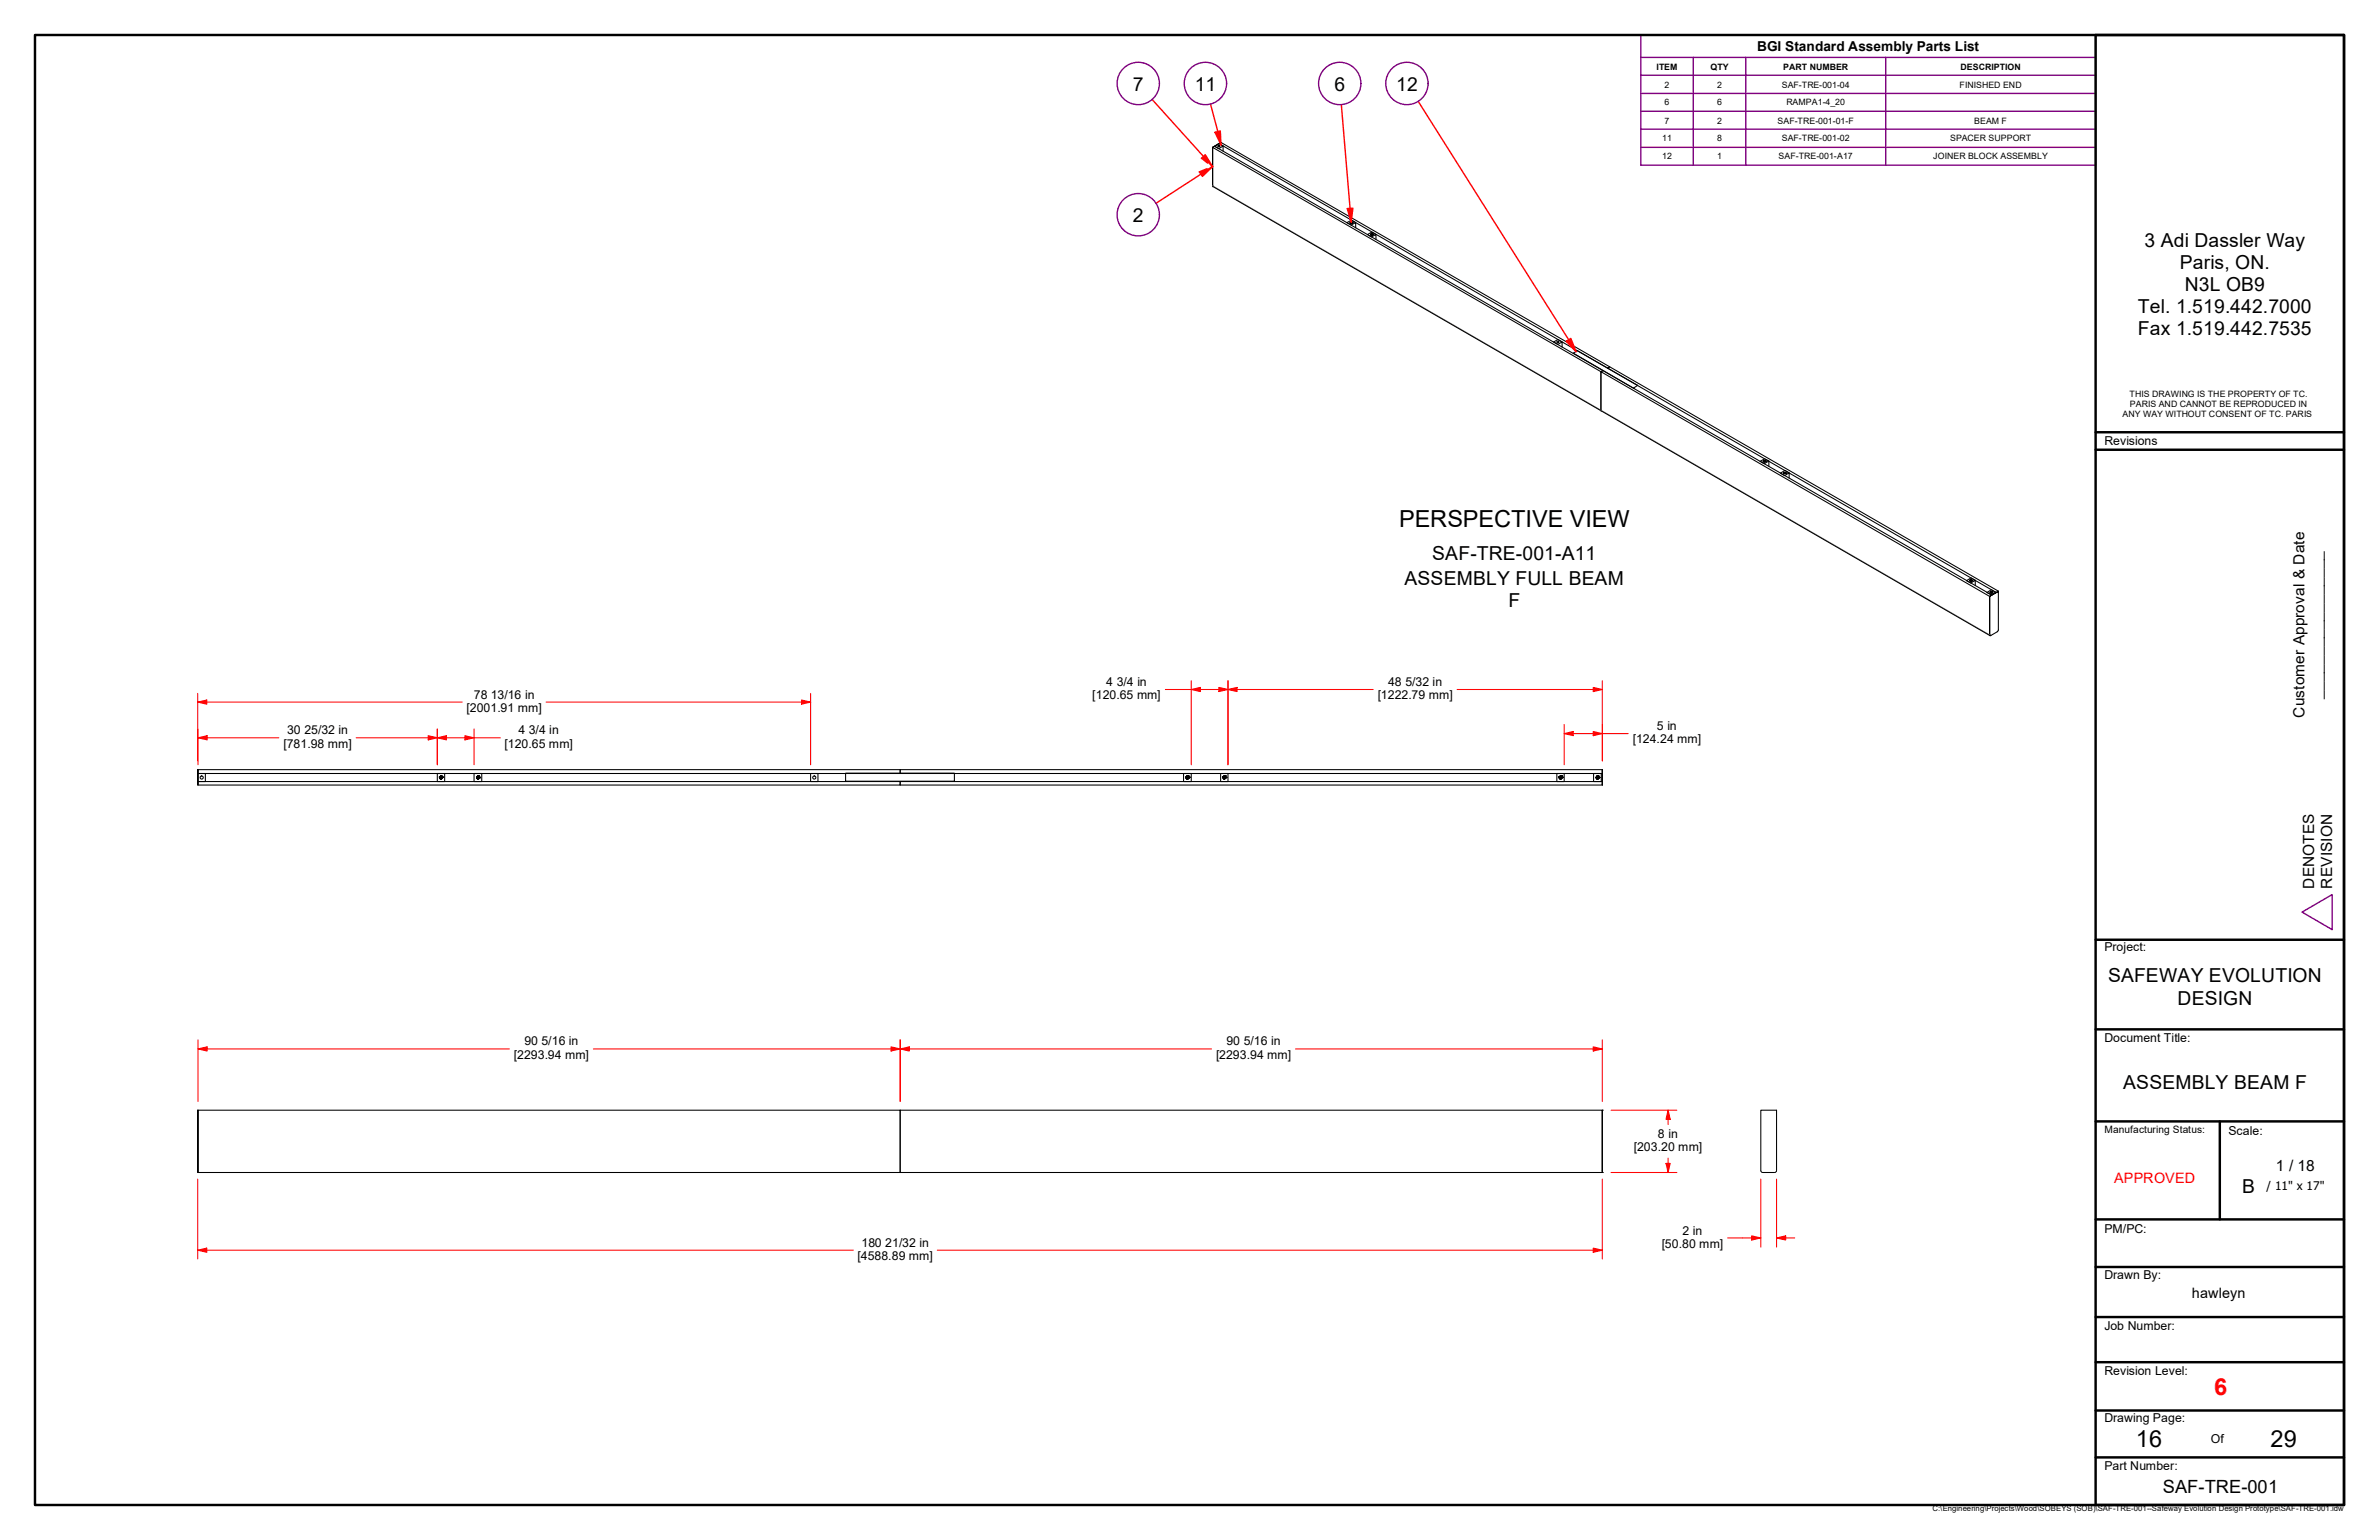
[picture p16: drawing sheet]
<svg xmlns="http://www.w3.org/2000/svg" width="432mm" height="279mm" viewBox="0 0 432 279" stroke-linecap="round" stroke-linejoin="round" font-family="sans-serif">
<defs><g id="words">
<g font-size="4.3">
<text x="253.9" y="95.6">PERSPECTIVE VIEW</text>
<text x="387.7" y="262.6">16</text>
<text x="412.1" y="262.6">29</text>
</g>
<text font-size="4.3" fill="#f00" x="401.9" y="253">6</text>
<g font-size="3.5">
<text x="205.6" y="16.4">7</text>
<text x="216.9" y="16.4">11</text>
<text x="242.2" y="16.4">6</text>
<text x="253.4" y="16.4">12</text>
<text x="205.6" y="40.2">2</text>
<text x="389.3" y="44.8">3 Adi Dassler Way</text>
<text x="395.7" y="48.8">Paris, ON.</text>
<text x="396.6" y="52.8">N3L OB9</text>
<text x="388" y="56.8">Tel. 1.519.442.7000</text>
<text x="388" y="60.8">Fax 1.519.442.7535</text>
<text x="260" y="101.7">SAF-TRE-001-A11</text>
<text x="255" y="106">ASSEMBLY FULL BEAM</text>
<text x="273.8" y="110">F</text>
<text x="382.7" y="178.2">SAFEWAY EVOLUTION</text>
<text x="395.2" y="182.2">DESIGN</text>
<text x="385.4" y="197.6">ASSEMBLY BEAM F</text>
<text x="407" y="216.4">B</text>
</g>
<text font-size="3.3" x="392.6" y="271">SAF-TRE-001</text>
<g font-size="2.8">
<text x="418.3" y="130.2" transform="rotate(-90 418.3 130.2)">Customer Approval &amp; Date</text>
<text x="421.4" y="126.7" transform="rotate(-90 421.4 126.7)">_________________</text>
<text x="420.1" y="161.2" transform="rotate(-90 420.1 161.2)">DENOTES</text>
<text x="423.3" y="161.2" transform="rotate(-90 423.3 161.2)">REVISION</text>
<text x="413.1" y="212.5">1 / 18</text>
</g>
<text font-size="2.6" fill="#f00" x="383.7" y="214.6">APPROVED</text>
<text font-size="2.6" x="397.8" y="235.5">hawleyn</text>
<text font-size="2.5" x="319" y="9.3">BGI Standard Assembly Parts List</text>
<g font-size="2.2">
<text x="382" y="80.8">Revisions</text>
<text x="200.8" y="124.5">4</text>
<text x="202.7" y="124.5">3/4 in</text>
<text x="252" y="124.5">48</text>
<text x="255.1" y="124.5">5/32 in</text>
<text x="84.6" y="129.2">[2001.91 mm]</text>
<text x="86" y="126.7">78</text>
<text x="89.1" y="126.7">13/16 in</text>
<text x="198.2" y="126.9">[120.65 mm]</text>
<text x="250.1" y="126.9">[1222.79 mm]</text>
<text x="51.4" y="135.7">[781.98 mm]</text>
<text x="52.1" y="133.2">30</text>
<text x="55.2" y="133.2">25/32 in</text>
<text x="91.6" y="135.7">[120.65 mm]</text>
<text x="94.1" y="133.2">4</text>
<text x="96" y="133.2">3/4 in</text>
<text x="296.4" y="134.9">[124.24 mm]</text>
<text x="300.7" y="132.5">5 in</text>
<text x="382" y="172.6">Project:</text>
<text x="95.2" y="189.7">90</text>
<text x="98.3" y="189.7">5/16 in</text>
<text x="222.6" y="189.7">90</text>
<text x="225.7" y="189.7">5/16 in</text>
<text x="382" y="189.1">Document Title:</text>
<text x="93.3" y="192.1">[2293.94 mm]</text>
<text x="220.7" y="192.1">[2293.94 mm]</text>
<text x="296.5" y="208.9">[203.20 mm]</text>
<text x="300.9" y="206.4">8 in</text>
<text x="404.5" y="205.9">Scale:</text>
<text x="411.4" y="215.8">/ 11&quot; x 17&quot;</text>
<text x="156.3" y="226.2">180</text>
<text x="160.7" y="226.2">21/32 in</text>
<text x="301.6" y="226.4">[50.80 mm]</text>
<text x="305.4" y="224">2 in</text>
<text x="382" y="223.6">PM/PC:</text>
<text x="155.6" y="228.7">[4588.89 mm]</text>
<text x="382" y="232">Drawn By:</text>
<text x="382" y="241.3">Job Number:</text>
<text x="382" y="249.5">Revision Level:</text>
<text x="382" y="258.1">Drawing Page:</text>
<text x="401.3" y="261.9">Of</text>
<text x="382" y="266.8">Part Number:</text>
</g>
<text font-size="1.8" x="382" y="205.5">Manufacturing Status:</text>
<g font-size="1.6">
<text x="300.7" y="12.6">ITEM</text>
<text x="302.1" y="15.9">2</text>
<text x="310.5" y="12.6">QTY</text>
<text x="311.7" y="15.9">2</text>
<text x="323.4" y="15.9">SAF-TRE-001-04</text>
<text x="323.7" y="12.6">PART NUMBER</text>
<text x="355.7" y="15.9">FINISHED END</text>
<text x="355.9" y="12.6">DESCRIPTION</text>
<text x="302.1" y="19.1">6</text>
<text x="302.1" y="22.4">7</text>
<text x="311.7" y="19.1">6</text>
<text x="311.7" y="22.4">2</text>
<text x="322.6" y="22.4">SAF-TRE-001-01-F</text>
<text x="324.2" y="19.1">RAMPA1-4_20</text>
<text x="358.3" y="22.4">BEAM F</text>
<text x="301.7" y="25.7">11</text>
<text x="301.7" y="28.9">12</text>
<text x="311.7" y="25.7">8</text>
<text x="311.7" y="28.9">1</text>
<text x="322.8" y="28.9">SAF-TRE-001-A17</text>
<text x="323.4" y="25.7">SAF-TRE-001-02</text>
<text x="350.9" y="28.9">JOINER BLOCK ASSEMBLY</text>
<text x="353.9" y="25.7">SPACER SUPPORT</text>
<text x="385.3" y="75.6">ANY WAY WITHOUT CONSENT OF TC. PARIS</text>
<text x="386.5" y="72">THIS DRAWING IS THE PROPERTY OF TC.</text>
<text x="386.6" y="73.8">PARIS AND CANNOT BE REPRODUCED IN</text>
</g>
<text font-size="1.4" x="350.8" y="274.1">C:\Engineering\Projects\Wood\SOBEYS (SOB)\SAF-TRE-001--Safeway Evolution Design Prototype\SAF-TRE-001.idw</text>
</g></defs>
<!-- layer: Visible (ANSI) -->
<g fill="none" stroke="#000" stroke-width=".19">
<path d="M220.1 26.7l1.5-.9-1.5 .9v7M220.1 26.7v7M220.1 33.7l.1 .1zM220.1 26.7l.4-.2 70.5 40.7-.4 .2v7M220.1 33.7v-7l70.5 40.7 .4-.2 70.5 40.7-.4 .3v7M220.1 33.7l.1 .1M220.2 33.8l141 81.5M221.2 26l.4-.2 70.6 40.7-.4 .3zM222 26.5l-.8-.5-.7 .5 .7 .5 .8-.5v.9M245 40.4h.1a.16 .16 0 0 1 .2-.1 .16 .16 0 0 1 .1 .1l-.3 .1zM245 40.4h.1M245 40.3h.2a.16 .16 0 0 1 .2 0 .16 .16 0 0 1 0 .2h-.3z"/>
<path d="M245.1 40.4h.1M245.1 40.4h.1zM245.2 40.3l.2 .1-.2 .1 .2-.1zM245.2 40.3v.1M245.2 40.3v.1l.1-.1 .1 .1M245.2 40.4h.2M245.2 40.5h.1M245.4 40.3v.1M245.4 40.5h.1M245.4 40.3h.1M245.4 40.4h.1M245.5 40.4l-.1 .1"/>
<path d="M245.5 40.4h.1M246.1 40.4l-.8-.5-.8 .5 .7 .4 .9-.4v.9M248.8 42.6h.1M248.8 42.5v.1M248.9 42.5h.1M248.9 42.6h.1M248.9 42.5h.1zM248.9 42.5v.1zM248.9 42.5v.1h.1h-.1M248.9 42.6l.2-.1zM249 42.5h.1M249 42.5v.1z"/>
<path d="M249 42.6h.1M249.1 42.5h.1M249.1 42.5v.1M249.2 42.5v.1M249.2 42.6h.1M249.2 42.5h.1M249.7 42.5l-.7-.4-.8 .4 .7 .5 .8-.5v.9M283.5 62l-.7-.4-.8 .4 .8 .5 .7-.5v1M285.6 64.1l10.9 6.3 .7-.5-10.9-6.3-.7 .5M290.6 74.4v.1M290.6 74.4v-7l70.5 40.8M291.8 66.8l.4-.3 70.5 40.8-.4 .2z"/>
<path d="M296.5 70.4h.1M320 83.6a.17 .17 0 0 1 .3-.1 .17 .17 0 0 1 .1 .3h-.2zM320 83.8h.1M320 83.6h.2a.15 .15 0 0 1 .2 0 .15 .15 0 0 1-.1 .2h-.3zM320 83.7v.1M320.1 83.6l.1 .2h.2l-.1-.2 .1 .1-.3 .1zM320.1 83.6h.2zM320.1 83.6v.2zM320.1 83.7h.1M320.2 83.8h.1M320.2 83.8h.2M320.2 83.6l-.1 .2"/>
<path d="M320.2 83.6l.1 .1M320.3 83.6h.1M320.3 83.7h.1M320.4 83.8h.1M320.4 83.6v.1M320.4 83.7v.1M320.4 83.6h.1M320.4 83.7h.1M321.1 83.6l-.8-.4-.8 .5 .7 .4 .9-.5v1M323.7 85.8l.2-.1h.2a.19 .19 0 0 1-.2 .3 .19 .19 0 0 1-.2-.2zM323.7 85.9h.1M323.8 85.9h.1"/>
<path d="M323.8 85.9h.2zM323.8 85.8v.1M323.8 85.7l.3 .2zM323.8 85.7v.1M323.9 85.9h.1M323.9 85.7l-.1 .2h.2M324 85.9v-.2v.2M324 85.8v.1M324.1 85.9h.1M324.2 85.9h-.1a.16 .16 0 0 0-.2-.2 .16 .16 0 0 0-.1 .2h.3M324.2 85.9h.1M324.2 85.8l-.1 .1"/>
<path d="M324.7 85.8l-.7-.5-.8 .6 .7 .4 .8-.5v.9M357.5 105.3l.1-.1a.16 .16 0 0 1 .3 0 .16 .16 0 0 1 0 .2h-.3zM357.5 105.3h.1M357.5 105.3l.1-.1a.16 .16 0 0 1 .3 0 .16 .16 0 0 1 0 .2l-.2 .1zM357.6 105.3l.2 .1zM357.6 105.3h.1M357.6 105.4h.2M357.6 105.2l.3 .1zM357.6 105.2v.1M357.7 105.4h.1M357.7 105.3h-.1M357.8 105.3v-.1v.1"/>
<path d="M357.9 105.3h.1M357.8 105.3h.1M357.9 105.4h.1M357.9 105.3v.1M358.5 105.3l-.7-.5-.9 .5 .8 .5 .8-.5v.9M361.1 115.2l.1 .1M361.2 115.3h.1M361.2 107.4l.2-.1 .2 .1a.19 .19 0 0 1-.2 .2 .19 .19 0 0 1-.2-.2zM361.3 107.5h.1M361.3 107.5l.1 .1zM361.3 107.4v.1M361.3 107.5h.2"/>
<path d="M361.3 107.4v.1zM361.3 107.4l.3 .1zM361.4 107.6h.1M361.4 107.6l.1-.1zM361.4 107.4l-.1 .1M361.4 107.5v-.1l.1 .1M361.5 107.5h.1M361.5 107.4v.1M361.6 107.6h.1M361.6 107.4v.1M361.6 107.4h.1M361.6 107.4v.2a.16 .16 0 0 0-.1-.3 .16 .16 0 0 0-.2 .1 .16 .16 0 0 0 0 .2 .16 .16 0 0 0 .3 0"/>
<path d="M362.2 107.4l-.8-.4-.8 .5 .8 .4 .8-.5v.2M362.7 107.3l-1.6 .9v7v-7l1.6-.9v7.1l-.2 .2-1.2 .7-.2-.1M35.9 139.6v2.8zM35.9 139.6h127.5v.7h-127.5zM163.4 139.6h127.4v.7h-127.4zM290.8 139.6v2.8zM35.9 141.8h127.5v.6h-127.5zM35.9 140.3h1.4v1.5h-1.4zM79.4 140.3h1.3v1.5h-1.3zM79.8 141.1h.1M79.8 141h.1M79.9 141v.1"/>
<path d="M79.9 141.1l.2 .1M79.9 141.2h.1M79.9 140.9h.1M79.9 141.3h.1M80 140.8h.1M80 140.9l.2 .1M80 140.9l-.1 .2M80.1 140.9l.1 .2M80.1 140.9l.1 .1M80.1 140.8h.1M80.1 141.2h.1M80.1 141.3v.1"/>
<path d="M80.1 140.9h.1M80.2 141h.1M80.2 141l-.1 .2M80.2 141l-.3 .2 .2-.3a.16 .16 0 0 0-.2 .2 .16 .16 0 0 0 .2 .1l.1-.1M80.2 141.1h.1M80.2 141l.1 .1M80.3 141.2h.1M80.3 141h.1M86 140.3h1.4v1.5h-1.4zM86.5 141.1h.1M86.5 141h.1M86.6 141l.2-.1-.2 .2a.16 .16 0 0 0 .3 .1 .16 .16 0 0 0 0-.3h-.2l.2 .1a.18 .18 0 0 1-.2 .2 .18 .18 0 0 1-.1-.2z"/>
<path d="M86.6 141v.1M86.6 140.9h.1M86.6 141.2h.1M86.6 141l.2 .2M86.7 140.9a.22 .22 0 0 0 0 .4 .22 .22 0 0 0 .3-.2M86.7 140.9h.2l.1 .2M86.7 140.8h.1M86.7 141.2h.1M86.7 140.9h.1M86.7 141.3v.1M86.8 140.8h.1M86.8 140.9h.1"/>
<path d="M86.8 141.3v.1M86.8 140.9l.1 .1M86.8 140.9l-.2 .1M86.9 140.9v.1M86.9 140.9h.1M86.9 141.2h-.1M86.9 141l-.1 .2M86.9 141h.1M87 141.1h.1M87 141h.1M147.1 140.3h1.4v1.5h-1.4zM153.5 140.3h19.7v1.4h-19.7z"/>
<path d="M153.5 141.7v.1M163.4 141.8h127.4v.6h-127.4zM173.2 141.7v.1M214.8 140.3h1.4v1.5h-1.4zM215.3 141.1h.1M215.3 141h.1M215.3 141.1l.2 .2 .2-.2M215.3 141v.1M215.3 141l.1 .2M215.4 141.2h.1M215.4 140.9h.1M215.4 140.9l-.1 .1"/>
<path d="M215.5 140.8h.1M215.5 141.3v.1M215.5 140.9l.1 .2M215.5 140.9l.1 .1M215.6 140.8h.1M215.6 141.2h.1M215.6 140.9h.1M215.6 141.3v.1M215.6 140.9l.1 .2M215.6 140.9h-.2l-.1 .2M215.6 141l-.2 .2M215.6 141l-.1 .2-.1-.2 .2-.1-.1 .1a.14 .14 0 0 0-.1 .2 .14 .14 0 0 0 .2 0l.1-.2"/>
<path d="M215.7 141h.1M215.7 141v.1M215.8 141.1h.1M215.8 141h.1M221.6 140.3h1.3v1.5h-1.3zM221.9 141h.1M222 141l-.1 .1M222 141l.2 .3 .2-.2M222.1 141h.2l-.1-.1-.1 .1v.2l.3-.2a.16 .16 0 0 1-.2 .2 .16 .16 0 0 1-.1-.2zM222.1 141h.1M222.1 141.2h.1M222.1 141l.1 .2"/>
<path d="M222.1 141.3h.1M222.1 140.8l.1 .1M222.1 140.8v.1M222.1 140.9l-.1 .1M222.1 140.9h.3v.2M222.2 140.8h.1M222.2 140.9l.2 .1M222.2 140.9l-.1 .1M222.2 141.2h.1M222.2 141.3v.1M222.3 141.2h-.1M222.3 140.8h.1"/>
<path d="M222.3 140.9h.1M222.3 141.2h.1M222.3 140.9l.1 .2M222.4 141l-.1 .2M222.4 141l-.2-.1 .2 .2M222.4 141.1h.1M222.4 141v.2M222.4 141h.1M222.5 141h.1M282.6 140.3h1.3v1.5h-1.3zM283 141h.1M283 141v.1"/>
<path d="M283 141l.2 .3 .3-.2M283.1 141h.1M283.1 141l.2 .2M283.1 140.9l.2 .1h-.2a.14 .14 0 0 0 .1 .2 .14 .14 0 0 0 .2-.1v-.1a.16 .16 0 0 1-.2 .2 .16 .16 0 0 1-.1-.2zM283.1 141.3h.1M283.1 141.2h.1M283.1 140.8v.1M283.1 140.8l.1 .1M283.2 140.9l-.2 .1M283.2 140.9h.2l.1 .2M283.2 140.8h.1M283.2 140.9h.1"/>
<path d="M283.2 140.9l-.1 .1M283.3 140.9l.1 .2M283.3 140.9l.1 .1M283.3 140.8h.1M283.3 141.2h.1M283.3 141.3v.1M283.3 140.9h.1M283.4 141l-.1 .2M283.4 141.1h.1M283.4 141l.1 .2M283.5 141h.1M289.2 140.3h1.4v1.5h-1.4z"/>
<path d="M289.7 141.1h.1M289.7 141h.1M289.8 141v.1M289.8 141.2h.1M289.8 140.9h.1M289.8 141l.2 .2M289.9 140.9a.22 .22 0 0 0 0 .4 .22 .22 0 0 0 .3-.2M289.9 140.9l.1 .1h-.2v.1a.16 .16 0 0 0 .3 .1 .16 .16 0 0 0 0-.3h-.2l.2 .1a.18 .18 0 0 1-.2 .2 .18 .18 0 0 1-.1-.2zM289.9 140.8h.1M289.9 141.2h.1M289.9 140.9h.1M289.9 141.3v.1"/>
<path d="M290 140.8h.1M290 141.3v.1M290 140.9h.1M290 140.9l.1 .1M290 140.9l-.2 .1M290.1 140.9v.1M290.1 140.9h.1M290.1 141.2h-.1M290.1 140.9h-.2M290.1 140.9l.1 .2M290.1 141v.2M290.1 141h.1"/>
<path d="M290.2 141.1h.1M290.2 141h.1M35.9 201.4v11.3zM35.9 201.4h127.5v11.3h-127.5zM163.4 201.4h127.4v11.3h-127.4zM290.8 212.3v.4v-.4M290.8 212.7h.1M290.8 212.3v-10.9v10.9M290.8 201.4h.1M319.9 212.7l-.3-.1v-.2v-11h2.9v10.9l-.1 .3-.3 .1M320 212.7h2.1"/>
<circle cx="221.2" cy="26.5" r=".18"/>
<circle cx="249" cy="42.5" r=".17"/>
<circle cx="249" cy="42.6" r=".16"/>
<circle cx="282.7" cy="62" r=".17"/>
<circle cx="36.6" cy="141.1" r=".29"/>
<circle cx="80" cy="141.1" r=".22"/>
<circle cx="80" cy="141.1" r=".29"/>
<circle cx="86.8" cy="141.1" r=".22"/>
<circle cx="86.8" cy="141.1" r=".29"/>
<circle cx="147.8" cy="141.1" r=".29"/>
<circle cx="215.5" cy="141.1" r=".22"/>
<circle cx="215.5" cy="141.1" r=".29"/>
<circle cx="222.2" cy="141.1" r=".29"/>
<circle cx="222.2" cy="141.1" r=".22"/>
<circle cx="283.2" cy="141.1" r=".22"/>
<circle cx="283.2" cy="141.1" r=".29"/>
<circle cx="290" cy="141.1" r=".22"/>
<circle cx="290" cy="141.1" r=".29"/>
</g>
<!-- layer: Visible Narrow (ANSI) -->
<path d="M220.1 33.7h.1M220.1 33.7l141 81.5M361.1 115.2h.1" fill="none" stroke="#808080" stroke-width=".18"/>
<!-- layer: Symbol (ANSI) -->
<path d="M297.8 10.4v-4h82.6v4M297.8 10.4h82.6v3.3M297.8 10.4v19.6h82.6v-16.3M297.8 13.7h82.6M297.8 17h82.6M307.3 10.4v19.6M316.9 10.4v19.6M342.3 10.4v19.6M297.8 20.2h82.6M297.8 23.4h82.6M297.8 26.7h82.6" fill="none" stroke="#800080" stroke-width=".25"/>
<!-- layer: Border (ANSI) -->
<g fill="none" stroke="#000" stroke-width=".44">
<path d="M6.3 6.4h419.1v266.6h-419.1zM380.4 6.4h45v266.6h-45zM380.4 78.4h45M380.4 81.6h45M380.4 170.5h45M380.4 186.8h45M380.4 203.5h45M402.9 203.5v17.7M380.4 221.2h45M380.4 229.9h45M380.4 239h45M380.4 247.1h45"/>
<path d="M380.4 255.9h45M380.4 264.4h45"/>
</g>
<!-- layer: Title (ANSI) -->
<path d="M417.8 165.5l5.5-3.2v6.4z" fill="none" stroke="#800080" stroke-width=".25"/>
<!-- layer: Dimension (ANSI) -->
<path d="M35.9 226.8h1.6" fill="none" stroke="#f00" stroke-width=".19"/>
<path d="M35.9 226.8l1.6-.4v.8z" fill-rule="evenodd" fill="#f00"/>
<path d="M35.9 226.8l1.6-.4v.8zM289.2 226.8h1.6" fill="none" stroke="#f00" stroke-width=".19"/>
<path d="M289.2 226.4l1.6 .4-1.6 .4z" fill-rule="evenodd" fill="#f00"/>
<path d="M35.9 213.9v14.5M290.8 213.9v14.5M302.8 211.1v1.6M37.5 226.8h117.4M170.1 226.8h119.1M289.2 226.4l1.6 .4-1.6 .4z" fill="none" stroke="#f00" stroke-width=".19"/>
<path d="M302.4 211.1h.7l-.3 1.6z" fill-rule="evenodd" fill="#f00"/>
<path d="M302.4 211.1h.7l-.3 1.6zM302.8 201.4v1.7" fill="none" stroke="#f00" stroke-width=".19"/>
<path d="M302.8 201.4l.3 1.7h-.7z" fill-rule="evenodd" fill="#f00"/>
<path d="M289.2 190.3h1.6M292.4 212.7h12M292.4 201.4h12M302.8 201.4l.3 1.7h-.7zM302.8 203.1v.9M302.8 210.1v1" fill="none" stroke="#f00" stroke-width=".19"/>
<path d="M289.2 189.9l1.6 .4-1.6 .4z" fill-rule="evenodd" fill="#f00"/>
<path d="M163.4 190.3h1.6M289.2 189.9l1.6 .4-1.6 .4z" fill="none" stroke="#f00" stroke-width=".19"/>
<path d="M163.4 190.3l1.6-.4v.8z" fill-rule="evenodd" fill="#f00"/>
<path d="M161.7 190.3h1.7M163.4 190.3l1.6-.4v.8zM163.4 188.7v11.1M165 190.3h54.9M235.1 190.3h54.1M290.8 188.7v11.1" fill="none" stroke="#f00" stroke-width=".19"/>
<path d="M161.7 189.9l1.7 .4-1.7 .4z" fill-rule="evenodd" fill="#f00"/>
<path d="M35.9 190.3h1.7M161.7 189.9l1.7 .4-1.7 .4z" fill="none" stroke="#f00" stroke-width=".19"/>
<path d="M35.9 190.3l1.7-.4v.8z" fill-rule="evenodd" fill="#f00"/>
<path d="M35.9 190.3l1.7-.4v.8zM35.9 188.7v11.1M37.6 190.3h54.9M107.7 190.3h54M163.4 188.7v11.1M317.9 224.6h1.7" fill="none" stroke="#f00" stroke-width=".19"/>
<path d="M317.9 224.2l1.7 .4-1.7 .4z" fill-rule="evenodd" fill="#f00"/>
<path d="M317.9 224.2l1.7 .4-1.7 .4zM322.5 224.6h1.6" fill="none" stroke="#f00" stroke-width=".19"/>
<path d="M322.5 224.6l1.6-.4v.8z" fill-rule="evenodd" fill="#f00"/>
<path d="M35.9 133.9h1.7M319.6 213.9v12.4M322.5 213.9v12.4M313.6 224.6h4.3M322.5 224.6l1.6-.4v.8zM324.1 224.6h1.7" fill="none" stroke="#f00" stroke-width=".19"/>
<path d="M35.9 133.9l1.7-.4v.7z" fill-rule="evenodd" fill="#f00"/>
<path d="M35.9 133.9l1.7-.4v.7zM77.7 133.9h1.7" fill="none" stroke="#f00" stroke-width=".19"/>
<path d="M77.7 133.5l1.7 .4-1.7 .3z" fill-rule="evenodd" fill="#f00"/>
<path d="M35.9 132.3v6.4M37.6 133.9h13M64.6 133.9h13.1M77.7 133.5l1.7 .4-1.7 .3zM79.4 132.3v6.4" fill="none" stroke="#f00" stroke-width=".19"/>
<!-- layer: Symbol (ANSI) -->
<path d="M217.7 31.2l2.4-1-1.9 1.8z" fill-rule="evenodd" fill="#f00"/>
<path d="M219.2 30.8l-9.4 6.1M219.8 30.4l.3-.2-.5 .3M220.1 30.2l-1.9 1.8-.5-.8 1.4-.6" fill="none" stroke="#f00" stroke-width=".25"/>
<circle cx="206.6" cy="39" r="3.8" fill="none" stroke="#800080" stroke-width=".25"/>
<path d="M218.1 28.7l.7-.6 1.3 2.1z" fill-rule="evenodd" fill="#f00"/>
<path d="M209.1 18l10.3 11.5M219.2 29.6l-1.1-.9 .7-.6 1.3 2.1M219.6 29.7l.5 .5M219.8 30l.3 .2M221 23.9l.6 2.4" fill="none" stroke="#f00" stroke-width=".25"/>
<circle cx="206.6" cy="15.1" r="3.8" fill="none" stroke="#800080" stroke-width=".25"/>
<path d="M220.5 24l1-.3 .1 2.6z" fill-rule="evenodd" fill="#f00"/>
<path d="M219.7 18.9l1.3 5M220.5 24l1-.3 .1 2.6zM245 37.8l.2 2.5" fill="none" stroke="#f00" stroke-width=".25"/>
<circle cx="218.8" cy="15.1" r="3.8" fill="none" stroke="#800080" stroke-width=".25"/>
<path d="M244.5 37.8h1.1l-.4 2.5z" fill-rule="evenodd" fill="#f00"/>
<path d="M243.5 19l1.5 18.8M244.5 37.8h1.1l-.4 2.5zM284.7 61.7l1.4 2.1" fill="none" stroke="#f00" stroke-width=".25"/>
<circle cx="243.2" cy="15.1" r="3.8" fill="none" stroke="#800080" stroke-width=".25"/>
<path d="M284.3 61.9l.8-.5 1 2.4z" fill-rule="evenodd" fill="#f00"/>
<path d="M257.4 18.4l27.3 43.3M284.3 61.9l.8-.5 1 2.4z" fill="none" stroke="#f00" stroke-width=".25"/>
<circle cx="255.4" cy="15.1" r="3.8" fill="none" stroke="#800080" stroke-width=".25"/>
<!-- layer: Dimension (ANSI) -->
<path d="M84.4 133.9h1.6" fill="none" stroke="#f00" stroke-width=".19"/>
<path d="M84.4 133.5l1.6 .4-1.6 .3z" fill-rule="evenodd" fill="#f00"/>
<path d="M79.4 133.9h1.6M84.4 133.5l1.6 .4-1.6 .3z" fill="none" stroke="#f00" stroke-width=".19"/>
<path d="M79.4 133.9l1.6-.4v.7z" fill-rule="evenodd" fill="#f00"/>
<path d="M79.4 133.9l1.6-.4v.7zM79.4 132.3v6.4M81 133.9h3.4M86 133.9h4.8M86 132.3v6.4M145.5 127.4h1.6" fill="none" stroke="#f00" stroke-width=".19"/>
<path d="M145.5 127l1.6 .4-1.6 .4z" fill-rule="evenodd" fill="#f00"/>
<path d="M35.9 127.4h1.6M145.5 127l1.6 .4-1.6 .4z" fill="none" stroke="#f00" stroke-width=".19"/>
<path d="M35.9 127.4l1.6-.4v.8z" fill-rule="evenodd" fill="#f00"/>
<path d="M35.9 127.4l1.6-.4v.8zM35.9 125.8v12.2M37.5 127.4h46.4M99.1 127.4h46.4M147.1 125.8v12.9M289.2 133.1h1.6" fill="none" stroke="#f00" stroke-width=".19"/>
<path d="M289.2 132.7l1.6 .4-1.6 .4z" fill-rule="evenodd" fill="#f00"/>
<path d="M283.9 133.1h1.7M289.2 132.7l1.6 .4-1.6 .4z" fill="none" stroke="#f00" stroke-width=".19"/>
<path d="M283.9 133.1l1.7-.4v.8z" fill-rule="evenodd" fill="#f00"/>
<path d="M222.9 125.1h1.6M283.9 133.1l1.7-.4v.8zM283.9 131.4v7.3M285.6 133.1h3.6M290.8 133.1h4.7M290.8 131.4v6.6" fill="none" stroke="#f00" stroke-width=".19"/>
<path d="M222.9 125.1l1.6-.4v.8z" fill-rule="evenodd" fill="#f00"/>
<path d="M222.9 125.1l1.6-.4v.8zM289.2 125.1h1.6" fill="none" stroke="#f00" stroke-width=".19"/>
<path d="M289.2 124.7l1.6 .4-1.6 .4z" fill-rule="evenodd" fill="#f00"/>
<path d="M216.2 125.1h1.7M222.9 123.5v15.2M224.5 125.1h24.7M264.5 125.1h24.7M289.2 124.7l1.6 .4-1.6 .4zM290.8 123.5v14.5" fill="none" stroke="#f00" stroke-width=".19"/>
<path d="M216.2 125.1l1.7-.4v.8z" fill-rule="evenodd" fill="#f00"/>
<path d="M216.2 125.1l1.7-.4v.8zM221.2 125.1h1.7" fill="none" stroke="#f00" stroke-width=".19"/>
<path d="M221.2 124.7l1.7 .4-1.7 .4z" fill-rule="evenodd" fill="#f00"/>
<path d="M211.5 125.1h4.7M216.2 123.5v15.2M217.9 125.1h3.3M221.2 124.7l1.7 .4-1.7 .4zM222.9 123.5v15.2" fill="none" stroke="#f00" stroke-width=".19"/>
<use href="#words"/>
</svg>
